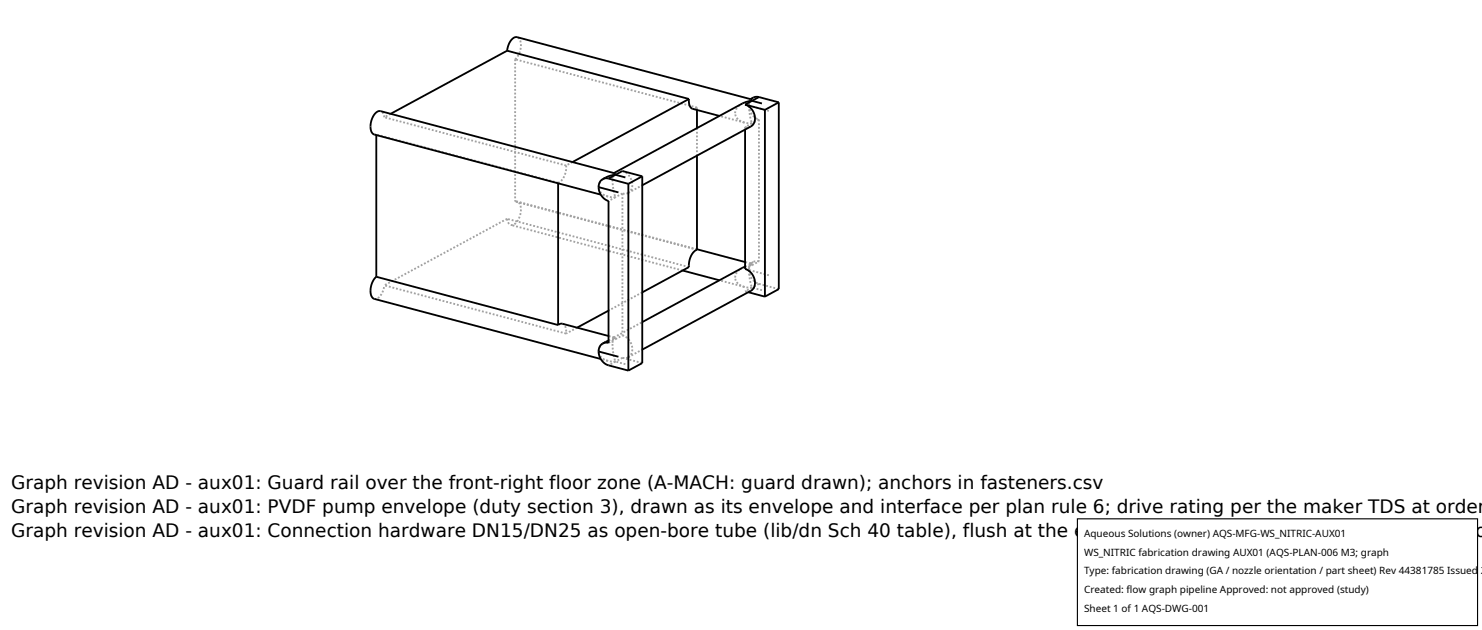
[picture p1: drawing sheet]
<svg xmlns="http://www.w3.org/2000/svg" width="212mm" height="90mm" viewBox="0 0 212 90" stroke-linecap="round" stroke-linejoin="round" font-family="sans-serif">
<defs><g id="words">
<g font-size="2.6">
<text x="1.6" y="69.8">Graph revision AD - aux01: Guard rail over the front-right floor zone (A-MACH: guard drawn); anchors in fasteners.csv</text>
<text x="1.6" y="73.3">Graph revision AD - aux01: PVDF pump envelope (duty section 3), drawn as its envelope and interface per plan rule 6; drive rating per the maker TDS at order</text>
<text x="1.6" y="76.7">Graph revision AD - aux01: Connection hardware DN15/DN25 as open-bore tube (lib/dn Sch 40 table), flush at the envelope faces; atmospheric per duty sectio</text>
</g>
<g font-size="1.4">
<text x="154.8" y="76.6">Aqueous Solutions (owner) AQS-MFG-WS_NITRIC-AUX01</text>
<text x="154.8" y="79.3">WS_NITRIC fabrication drawing AUX01 (AQS-PLAN-006 M3; graph</text>
<text x="154.8" y="82">Type: fabrication drawing (GA / nozzle orientation / part sheet) Rev 44381785 Issued 2</text>
<text x="154.8" y="84.7">Created: flow graph pipeline Approved: not approved (study)</text>
<text x="154.8" y="87.4">Sheet 1 of 1 AQS-DWG-001</text>
</g>
</g></defs>
<g fill="none" stroke="#a0a0a0" stroke-width=".26" stroke-dasharray=".3 .3" stroke-linecap="butt">
<path d="M53.5 19.2h.2M53.7 19.2v.1M54.9 16.7l-.2-.5-.3-.3M55.8 16.3l-.9 .4M73.6 8.5v20.3M73.6 8.5l.5-.8 .3-1-.1-.9-.2-.3-.2-.2M99.5 15.4v.3M99.5 18.3v3.9M99.5 15.4l-25.9-6.9M99.5 15.4l-.2 .1h-.4M105 16.2l.3-.8 .7-.6M106.3 17.5l-.4-.2a1.37 1.37 0 0 1-.9-1.1"/>
<path d="M106.3 17.5l-3.5-.9M106.4 18.1l.4 .1 .4-.1M106.4 18.1v.4M107 15.1l.1 1.4 .3 1.1M107 15.1l.1 .6 .3 .7 .5 .4 .5 .3M107.2 14.2l-.2 .3v.6M107.4 17.6l-1.1-.1M107.4 17.6l-1 .5M107.6 13.9l-.5 .5-.1 .7M108.4 17.1l-1 .5M108.4 17.1v20.2M109.8 15.8l-2.8-.7"/>
<path d="M72.4 31.2l-17.5 9.5M72.4 31.2l.2 .7 .4 .2M73 32.1h.3l.4-.3 .4-.5 .2-.6 .1-.7v-.6l-.2-.4-.3-.2M73.9 28.8h-.3M79.7 26.1v.1M79.7 26.1l-26-6.9M80.9 23.6l-26-6.9M80.9 23.6l-.1 .8-.2 .8-.4 .6-.5 .3M81.8 23.1l-.9 .5M85.5 26.7l.3-.7 .7-.6M86.8 28.1l-.6-.3a1.29 1.29 0 0 1-.7-1.1M86.8 28.1l-1-.3"/>
<path d="M87.5 25.6l.1 1.4 .3 1.2M87.7 24.7l-.2 .3v.6M87.9 28.2l-1.1-.1M87.9 28.2l-1 .5M88.9 24.4l.8 .6 .5 .9v1l-.2 .4-.3 .2M88.9 27.6l-1 .6M88.9 27.6v20.3M89.7 27.5l-.4 .2-.4-.1M89.7 27.5l2-1M97.5 38.6l-24.5-6.5M98.4 38.1l-26-6.9M99.5 35.7l-25.9-6.9"/>
<path d="M99.5 35.6l-25.6-6.8M105 39.6l.3-.7 .7-.6M106.4 38.1l1-.2M106.4 38.4l1-.5M107 38.6l.1 1.4 .3 1.1M107 38.6l.1 .6 .3 .6 .5 .5 .5 .2M107.2 37.6l-.2 .3v.7M107.2 37.6l.4-.2M107.2 37.6l-.8-.2M107.4 37.9l-.2-.3M107.4 37.9l1-.6M107.6 37.4l-.5 .5-.1 .7"/>
<path d="M108.4 37.3h-.4l-.4 .1M109.8 39.3l-2.8-.7M53.5 42.7l.4-.1 .5-.4 .3-.6 .2-.9M80.3 46.2l.3 .2 .2 .3 .1 .9M80.9 47.6l-26-6.9M82.4 46.8l-1.5 .8M85.5 50.2l.3-.8 .7-.6M86.8 51.5l-.6-.2a1.29 1.29 0 0 1-.7-1.1M86.8 51.5l-1-.2M86.9 48.6l1-.2M86.9 49l1-.6M87.5 49.1l.1 1.4 .3 1.1"/>
<path d="M87.7 48.2l-.2 .3v.6M87.7 48.2l4-2.2M87.7 48.2l-.8-.2M87.9 48.4l-.2-.2M87.9 51.6l-1.1-.1M87.9 48.4l1-.5M87.9 51.6l-1 .6M88.9 51.1h.4l.4-.1M88.9 51.1l-1 .5M88.9 51.1l2.8 .7M89.3 52l-1.4-.4M89.7 51l.3-.3 .2-.3v-1l-.5-1-.8-.5"/>
<path d="M89.7 51l2-1.1M91.7 41.7l-4.8 2.7M106.3 41l-.4-.2a1.37 1.37 0 0 1-.9-1.2M106.3 41l-3.5-1M106.4 41.6l.5 .1M107.2 41.5l-.4 .1h-.4M107.4 41.1l-1.1-.1M107.4 41.1l-1 .5M108.4 40.5l-1 .6M108.4 40.5l2.8 .8M108.8 41.4l-1.4-.3"/>
</g>
<g fill="none" stroke="#000" stroke-width=".26">
<path d="M53.7 19.3v20.2M72.4 7.2l.2-.7 .4-.7 .4-.4 .4-.1 33.4 8.9 .2 .2M72.4 7.2l-16.6 9.1M72.4 7.2l26 6.9M98.4 14.1l.1 .9 .3 .5 4 1.1M98.4 14.1l-16.6 9M99.5 15.7v2.6M106.4 14.9l.8 .5 .5 .9 .1 1-.2 .4-.2 .3-15.7 8.5M106.4 18.5v19.9l.7 .4 .5 .6 .2 .8-.1 .8-.4 .5-15.6 8.4M106.4 14.9l2.8 .8M107.4 14.4l-.7 .1-.7 .3-18.3 9.9M107.4 14.4l-1 .5"/>
<path d="M107.4 14.4l1.4 .4M108.4 13.9h-.6l-.6 .3M108.4 13.9l-1 .5M108.4 13.9l2.8 .7M109.2 15.7v26.7M111.2 14.6l-2 1.1M111.2 14.6v26.7l-2 1.1M53.7 39.5l-.5 .7-.3 1.1 .1 .8 .4 .6 32.4 8.6M53.7 39.5l26 6.9M79.7 26.2v20.2M85.5 26.7l.1 .7 .3 .6 .5 .4 .5 .3v20.3l-.4-.1-.4 .1M85.5 26.7l2.8 .8"/>
<path d="M86.1 25.6l-.4 .4-.2 .7M86.9 25.5h-.4l-.4 .1M86.9 25.5l2.8 .7M87.9 25l-.2-.3-33.4-8.8h-.3l-.4 .2-.5 1-.2 .7v.6l.2 .5 .3 .3 32.4 8.6M87.9 25l-.9 .1-.9 .5M87.9 25l1.4 .3M89.7 26.2v26.7M91.7 25.2l-2.8-.8-2 1.1M91.7 25.2v26.6l-2 1.1M91.7 25.2l-2 1M97.5 38.6l5.3 1.4M99.5 22.2v13.5l-.4 .3-.4 .6-.3 .8v.7l-6.7 3.6"/>
<path d="M99.5 35.6l6.9 1.8M106.4 38.1l-14.7 7.9M79.7 46.4l.6-.2 6.6 1.8M85.5 50.2l.3 1 .6 .7 .4 .2 2.9 .8M85.5 50.2l2.8 .7M86.1 49l-.4 .5-.2 .7M86.9 48.6l-.8 .4M86.9 44.4l-4.5 2.4M106.9 41.7l2.3 .7"/>
</g>
<path d="M153.9 74.1h57.1v15.2h-57.1z" fill="#fff" stroke="#000" stroke-width=".16"/>
<use href="#words"/>
</svg>
